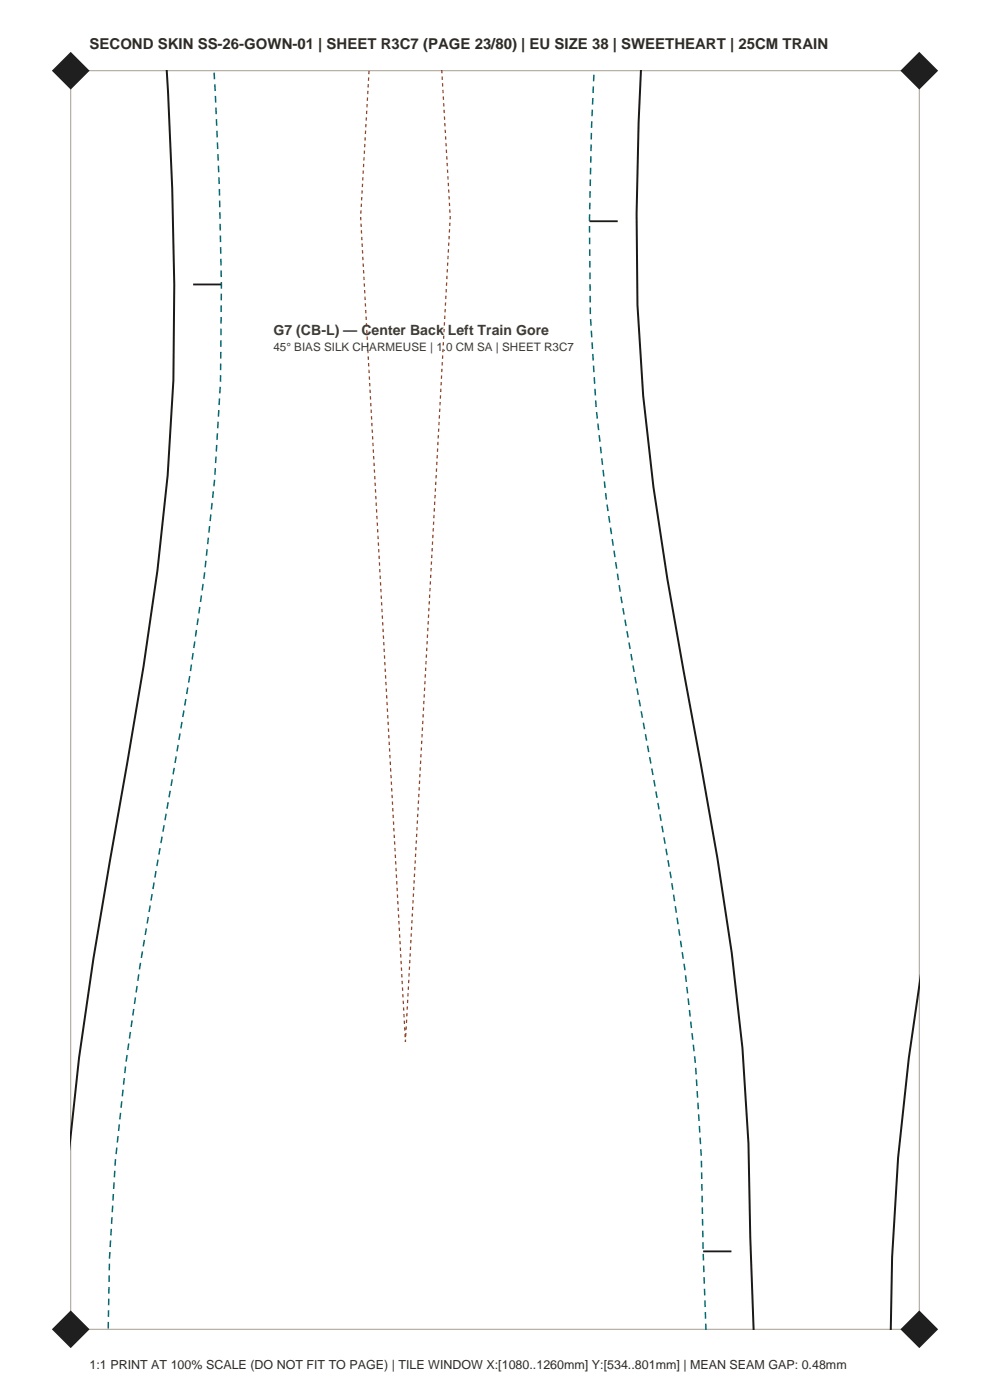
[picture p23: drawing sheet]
<svg xmlns="http://www.w3.org/2000/svg" width="210mm" height="297mm" viewBox="0 0 210 297" stroke-linecap="round" stroke-linejoin="round" font-family="sans-serif">
<defs><g id="words">
<text font-size="3.2" fill="#2e2b26" x="19" y="10.5">SECOND SKIN SS-26-GOWN-01 | SHEET R3C7 (PAGE 23/80) | EU SIZE 38 | SWEETHEART | 25CM TRAIN</text>
<text font-size="3" fill="#403b33" x="58" y="71">G7 (CB-L) — Center Back Left Train Gore</text>
<text font-size="2.6" fill="#2e2b26" x="19" y="290.5">1:1 PRINT AT 100% SCALE (DO NOT FIT TO PAGE) | TILE WINDOW X:[1080..1260mm] Y:[534..801mm] | MEAN SEAM GAP: 0.48mm</text>
<text font-size="2.5" fill="#403b33" x="58" y="74.5">45° BIAS SILK CHARMEUSE | 1.0 CM SA | SHEET R3C7</text>
</g></defs>
<path d="M15 15h180v267h-180z" fill="none" stroke="#a69e8f" stroke-width=".21"/>
<g fill="#1f1f1f">
<path d="M11 282l4-4 4 4-4 4z" fill-rule="evenodd"/>
<path d="M191 282l4-4 4 4-4 4z" fill-rule="evenodd"/>
<path d="M11 15l4-4 4 4-4 4z" fill-rule="evenodd"/>
<path d="M191 15l4-4 4 4-4 4z" fill-rule="evenodd"/>
</g>
<path d="M35.4 14.9a814.9 814.9 0 0 1 1.4 65.8l-1.2 20.1-2.2 20.3-3 20.3-10.6 62-3 20.9-1.8 17M136 14.9l-.5 11-.5 19.4a409.4 409.4 0 0 0 6.5 77.4l10.7 59.4a450.2 450.2 0 0 1 6.9 80.4l.8 19.6M195.1 208.8a458.6 458.6 0 0 0-6.1 73.3" fill="none" stroke="#1a1a1a" stroke-width=".42"/>
<path d="M126 14.9l-.5 12.2-.5 19.8a423.3 423.3 0 0 0 6.7 79.5l10.6 59.6a445.3 445.3 0 0 1 6.9 79.5l.5 16.6M23 282.1a466.4 466.4 0 0 1 6.7-77.2l10.6-61.9a457.2 457.2 0 0 0 6.7-82.7l-.5-20.6-1.1-24.8" fill="none" stroke="#036970" stroke-width=".32" stroke-dasharray="1.4 1.1" stroke-linecap="butt"/>
<path d="M93.7 14.9l1.8 31.1-9.5 175-9.5-175 1.8-31.1" fill="none" stroke="#9e401f" stroke-width=".26" stroke-dasharray=".7 .7" stroke-linecap="butt"/>
<path d="M125 46.9h6M41 60.3h6M149.2 265.5h6" fill="none" stroke="#1a1a1a" stroke-width=".39"/>
<use href="#words"/>
</svg>
